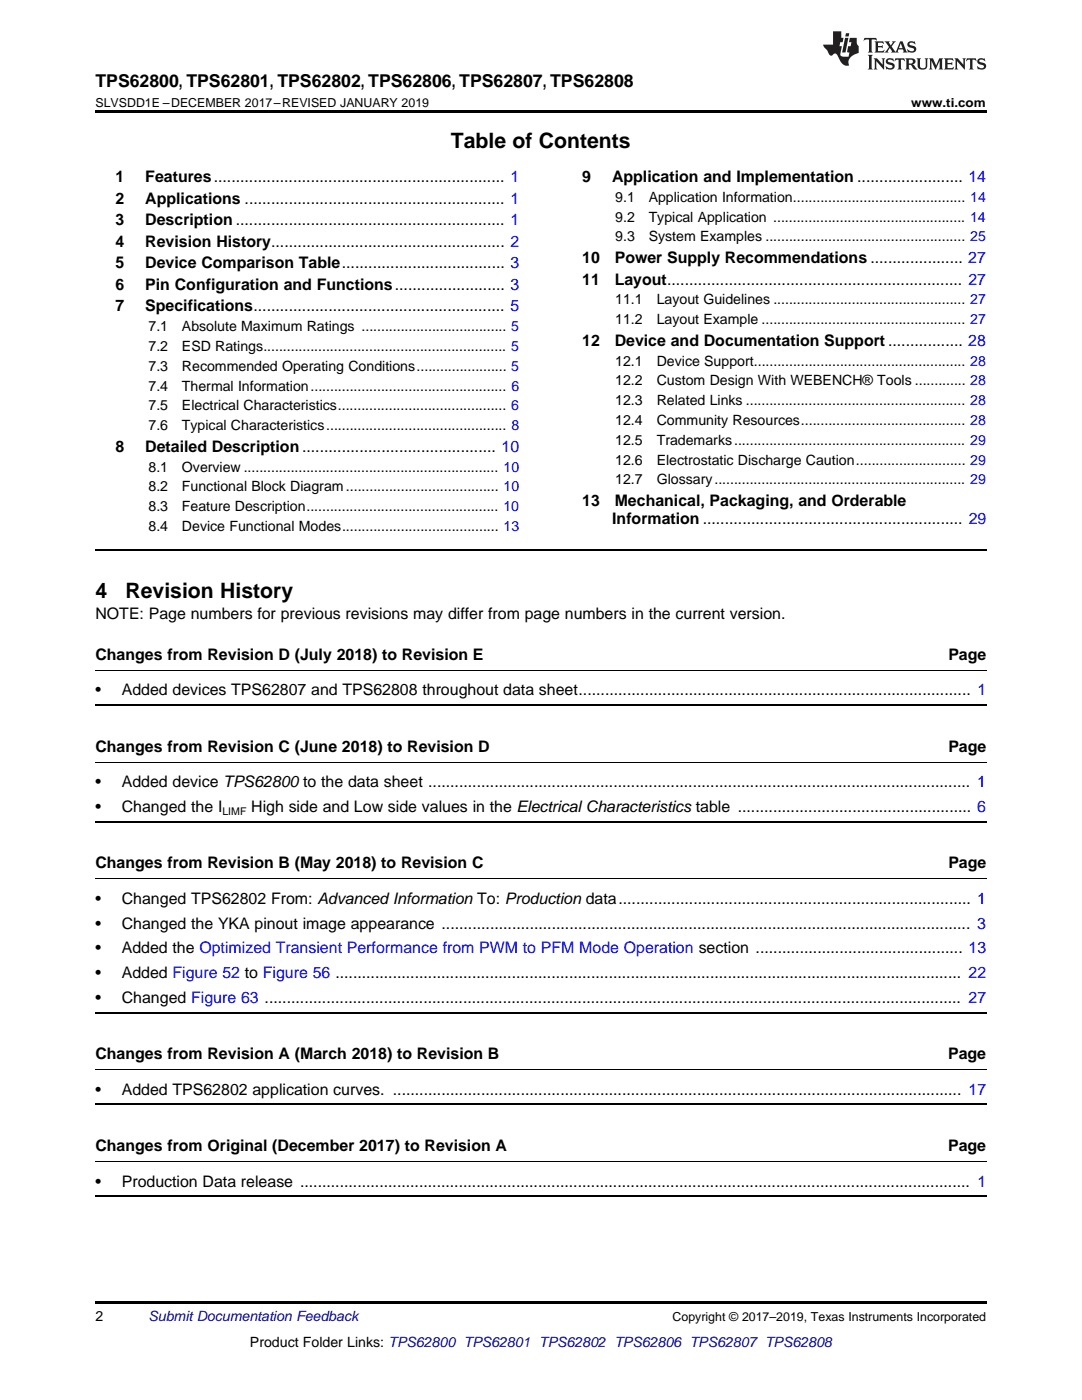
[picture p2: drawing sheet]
<svg xmlns="http://www.w3.org/2000/svg" width="216mm" height="279mm" viewBox="0 0 216 279" stroke-linecap="round" stroke-linejoin="round" font-family="sans-serif">
<defs><g id="words">
<g font-size="4.2">
<text x="90" y="29.6">Table of Contents</text>
<text x="19" y="119.3">4</text>
<text x="25" y="119.3">Revision History</text>
</g>
<text font-size="3.5" x="19" y="17.3">TPS62800, TPS62801, TPS62802, TPS62806, TPS62807, TPS62808</text>
<g font-size="3.2">
<text x="23" y="36.3">1</text>
<text x="23" y="40.6">2</text>
<text x="29" y="36.3">Features.................................................................. 1</text>
<text x="29" y="40.6">Applications ........................................................... 1</text>
<text x="116.2" y="36.3">9</text>
<text x="122.1" y="36.3">Application and Implementation ........................ 14</text>
<text x="23" y="44.9">3</text>
<text x="29" y="44.9">Description ............................................................. 1</text>
<text x="23" y="49.2">4</text>
<text x="23" y="53.6">5</text>
<text x="29" y="49.2">Revision History..................................................... 2</text>
<text x="29" y="53.6">Device Comparison Table..................................... 3</text>
<text x="116.2" y="52.5">10</text>
<text x="122.7" y="52.5">Power Supply Recommendations ..................... 27</text>
<text x="23" y="57.9">6</text>
<text x="29" y="57.9">Pin Configuration and Functions......................... 3</text>
<text x="116.2" y="56.8">11</text>
<text x="122.7" y="56.8">Layout................................................................... 27</text>
<text x="23" y="62.2">7</text>
<text x="29" y="62.2">Specifications......................................................... 5</text>
<text x="116.2" y="69">12</text>
<text x="122.7" y="69">Device and Documentation Support ................. 28</text>
<text x="23" y="90.2">8</text>
<text x="29" y="90.2">Detailed Description............................................ 10</text>
<text x="116.2" y="101">13</text>
<text x="122.7" y="101">Mechanical, Packaging, and Orderable</text>
<text x="122.2" y="104.5">Information ........................................................... 29</text>
<text x="19" y="123.6">NOTE: Page numbers for previous revisions may differ from page numbers in the current version.</text>
<text x="19" y="131.7">Changes from Revision D (July 2018) to Revision E</text>
<text x="189.2" y="131.7">Page</text>
<text x="19" y="138.7">•</text>
<text x="24.3" y="138.7">Added devices TPS62807 and TPS62808 throughout data sheet......................................................................................... 1</text>
<text x="19" y="150">Changes from Revision C (June 2018) to Revision D</text>
<text x="189.2" y="150">Page</text>
<text x="19" y="157.1">•</text>
<text x="24.3" y="157.1">Added device TPS62800 to the data sheet ........................................................................................................................... 1</text>
<text x="19" y="162">•</text>
<text x="24.3" y="162">Changed the I</text>
<text x="50.1" y="162">High side and Low side values in the Electrical Characteristics table ..................................................... 6</text>
<text x="19" y="173.3">Changes from Revision B (May 2018) to Revision C</text>
<text x="189.2" y="173.3">Page</text>
<text x="19" y="180.4">•</text>
<text x="19" y="185.3">•</text>
<text x="24.3" y="180.4">Changed TPS62802 From: Advanced Information To: Production data................................................................................ 1</text>
<text x="24.3" y="185.3">Changed the YKA pinout image appearance ........................................................................................................................ 3</text>
<text x="19" y="190.3">•</text>
<text x="24.3" y="190.3">Added the Optimized Transient Performance from PWM to PFM Mode Operation section ............................................... 13</text>
<text x="19" y="195.2">•</text>
<text x="24.3" y="195.2">Added Figure 52 to Figure 56 .............................................................................................................................................. 22</text>
<text x="19" y="200.1">•</text>
<text x="24.3" y="200.1">Changed Figure 63 .............................................................................................................................................................. 27</text>
<text x="19" y="211.4">Changes from Revision A (March 2018) to Revision B</text>
<text x="189.2" y="211.4">Page</text>
<text x="19" y="218.5">•</text>
<text x="24.3" y="218.5">Added TPS62802 application curves. ................................................................................................................................. 17</text>
<text x="19" y="229.8">Changes from Original (December 2017) to Revision A</text>
<text x="189.2" y="229.8">Page</text>
<text x="19" y="236.8">•</text>
<text x="24.3" y="236.8">Production Data release ........................................................................................................................................................ 1</text>
</g>
<g font-size="2.8">
<text x="122.8" y="40.3">9.1</text>
<text x="129.4" y="40.3">Application Information............................................ 14</text>
<text x="122.8" y="44.2">9.2</text>
<text x="129.4" y="44.2">Typical Application ................................................. 14</text>
<text x="122.8" y="48.2">9.3</text>
<text x="129.4" y="48.2">System Examples ................................................... 25</text>
<text x="122.8" y="60.7">11.1</text>
<text x="122.8" y="64.7">11.2</text>
<text x="131" y="60.7">Layout Guidelines ................................................. 27</text>
<text x="131" y="64.7">Layout Example .................................................... 27</text>
<text x="29.6" y="66.1">7.1</text>
<text x="29.6" y="70.1">7.2</text>
<text x="36.3" y="66.1">Absolute Maximum Ratings ..................................... 5</text>
<text x="36.3" y="70.1">ESD Ratings.............................................................. 5</text>
<text x="29.6" y="74">7.3</text>
<text x="29.6" y="78">7.4</text>
<text x="36.3" y="74">Recommended Operating Conditions....................... 5</text>
<text x="36.3" y="78">Thermal Information.................................................. 6</text>
<text x="122.8" y="73">12.1</text>
<text x="122.8" y="76.9">12.2</text>
<text x="131" y="73">Device Support...................................................... 28</text>
<text x="131" y="76.9">Custom Design With WEBENCH® Tools ............. 28</text>
<text x="29.6" y="81.9">7.5</text>
<text x="36.3" y="81.9">Electrical Characteristics........................................... 6</text>
<text x="122.8" y="80.9">12.3</text>
<text x="131" y="80.9">Related Links ........................................................ 28</text>
<text x="29.6" y="85.9">7.6</text>
<text x="36.3" y="85.9">Typical Characteristics.............................................. 8</text>
<text x="122.8" y="84.8">12.4</text>
<text x="122.8" y="88.8">12.5</text>
<text x="131" y="84.8">Community Resources.......................................... 28</text>
<text x="131" y="88.8">Trademarks........................................................... 29</text>
<text x="29.6" y="94.1">8.1</text>
<text x="36.3" y="94.1">Overview ................................................................. 10</text>
<text x="122.8" y="92.7">12.6</text>
<text x="131" y="92.7">Electrostatic Discharge Caution............................ 29</text>
<text x="29.6" y="98.1">8.2</text>
<text x="36.3" y="98.1">Functional Block Diagram....................................... 10</text>
<text x="122.8" y="96.7">12.7</text>
<text x="131" y="96.7">Glossary................................................................ 29</text>
<text x="29.6" y="102">8.3</text>
<text x="29.6" y="106">8.4</text>
<text x="36.3" y="102">Feature Description................................................. 10</text>
<text x="36.3" y="106">Device Functional Modes........................................ 13</text>
<text x="19" y="263.6">2</text>
<text x="49.9" y="268.9">Product Folder Links: TPS62800 TPS62801 TPS62802 TPS62806 TPS62807 TPS62808</text>
</g>
<text font-size="2.8" fill="#0000c8" x="29.6" y="263.6">Submit Documentation Feedback</text>
<g font-size="2.5">
<text x="19" y="21.4">SLVSDD1E –DECEMBER 2017–REVISED JANUARY 2019</text>
<text x="181.8" y="21.4">www.ti.com</text>
<text x="134.2" y="263.6">Copyright © 2017–2019, Texas Instruments Incorporated</text>
</g>
<text font-size="2.1" x="44.4" y="162.7">LIMF</text>
</g></defs>
<path d="M19 22h177.8v.5h-177.8zM19 259.7h177.8v.5h-177.8z" fill="#000"/>
<path d="M19 109.7h177.8M19 140.7h177.8M19 164h177.8M19 202.1h177.8M19 238.8h177.8M19 220.4h177.8" fill="none" stroke="#000" stroke-width=".35"/>
<path d="M19 133.8h177.8M19 152.1h177.8M19 175.4h177.8M19 213.5h177.8M19 231.8h177.8" fill="none" stroke="#000" stroke-width=".2"/>
<g fill="#231f20">
<path d="M172.5 7.6l-.1 .5 .4-.2h.6v.1v2.1l-.2 .4h.9l-.2-.4v-2.1l.1-.1h.5l.5 .2-.2-.5zM174.5 8.3l.2 .3v1.5l-.2 .4h1.8l.2-.6a1.04 1.04 0 0 1-1.3 .2v-.7h.6l.3 .2v-.6l-.3 .2h-.6v-.6l.8-.1 .4 .3-.2-.5zM176.5 8.3l.9 1.1-.9 1.1h.8l-.2-.2 .4-.7 .5 .7-.2 .2h1.5l-.2-.2 .2-.4h.9l.1 .4-.2 .2h1l-.3-.3-.7-1.9h-.5l-.9 2-.8-1 .9-1h-.8l.1 .3-.4 .5-.3-.6 .1-.2zM179.7 8.6l.4 1h-.7zM181.3 8.4a.63 .63 0 0 0-.2 .7 .63 .63 0 0 0 .6 .4l.6 .2 .1 .2a.75 .75 0 0 1-.7 .4 .75 .75 0 0 1-.6-.5l.1 .7 .1-.1a1.11 1.11 0 0 0 1.5-.6 1.13 1.13 0 0 0-1.2-.8l-.1-.4a1.04 1.04 0 0 1 1.2 .2l-.2-.5-.2 .1-.4-.2zM173.2 10.9l.2 .4v2.2l-.2 .4h1l-.3-.4v-2.2l.3-.4zM174.3 11.6l.3 .4v1.5l-.3 .4h.8l-.2-.4v-1.3l1.5 1.7v-1.9l.2-.4h-.7l.2 .4v.9l-1.1-1.3zM177 11.8a.62 .62 0 0 0-.2 .7 .62 .62 0 0 0 .6 .4l.6 .1 .1 .3a.76 .76 0 0 1-.7 .3 .76 .76 0 0 1-.7-.4l.2 .7 .1-.1a1.11 1.11 0 0 0 1.5-.6 1.13 1.13 0 0 0-1.2-.8l-.1-.4a1.04 1.04 0 0 1 1.2 .2l-.2-.6-.2 .1-.5-.1zM178.7 11.6l-.2 .6a.61 .61 0 0 1 .8-.3v1.6l-.2 .4h.9l-.2-.4v-1.6a.63 .63 0 0 1 .7 .3l-.1-.6zM180.6 11.6l.3 .4v1.5l-.3 .4h1l-.2-.2-.1-.8 .6 .2a.76 .76 0 0 0 1.2 .7l-1-1a.58 .58 0 0 0 .6-.5 .58 .58 0 0 0-.5-.6zM181.4 11.9h.1a.45 .45 0 0 1 .5 .1 .45 .45 0 0 1 .1 .5l-.8 .2zM182.9 11.6l.2 .2a2.17 2.17 0 0 0 .3 1.9 .99 .99 0 0 0 1.6-.6v-1.1l.2-.4h-.7l.2 .2a1.92 1.92 0 0 1-.2 1.8 .6 .6 0 0 1-.9-.5v-1.1l.2-.4zM185.4 11.6l.2 .4v1.5l-.2 .4h.7l-.2-.4v-1.4l.8 1.8 .8-1.8v1.4l-.2 .4h.9l-.2-.4v-1.5l.2-.4h-.8l-.6 1.5-.6-1.5zM188.4 11.6l.2 .4v1.5l-.2 .4h1.8l.1-.6a1.04 1.04 0 0 1-1.2 .1v-.6h.5l.4 .2v-.6l-.4 .2h-.5v-.7h.8l.3 .3-.1-.6zM190.5 11.6l.2 .4v1.5l-.2 .4h.7l-.2-.4v-1.3l1.5 1.7v-1.9l.2-.4h-.7l.2 .4v.9l-1.1-1.3zM192.9 11.6l-.1 .6a.61 .61 0 0 1 .7-.3l.1 1.6-.3 .4h1l-.3-.4 .1-1.6a.63 .63 0 0 1 .7 .3l-.1-.6zM195.2 11.8a.62 .62 0 0 0-.2 .7 .62 .62 0 0 0 .6 .4l.6 .1 .1 .3a.76 .76 0 0 1-.7 .3 .76 .76 0 0 1-.6-.4l.1 .7 .1-.1a1.11 1.11 0 0 0 1.6-.6 1.13 1.13 0 0 0-1.3-.8l-.1-.4a1.04 1.04 0 0 1 1.2 .2l-.1-.6-.2 .1-.5-.1z"/>
<path d="M166.2 6.3v2.6h-1.9v.4l.8 .9a.91 .91 0 0 0 1 .8 .56 .56 0 0 1 .5-.3 .56 .56 0 0 1 .5 .3l.4 .8a1.53 1.53 0 0 0 1.9 1.2 1.54 1.54 0 0 1 1-2.1l.9-.3v-1.4a1.52 1.52 0 0 1-.4-1.6h-1.3l-.2 .8h.5l-.2 .8h-.5l-.1 1v.2l.4 .1-.2 .8a1.93 1.93 0 0 1-1.6-.3l.3-1.8h-.5l.2-.8h.4l.2-.8h-.4v-1.3zM168.6 7.6l-.6 2.9h.7l.6-2.9zM168.8 6.6l-.1 .7h.6l.2-.7z"/>
</g>
<use href="#words"/>
</svg>
